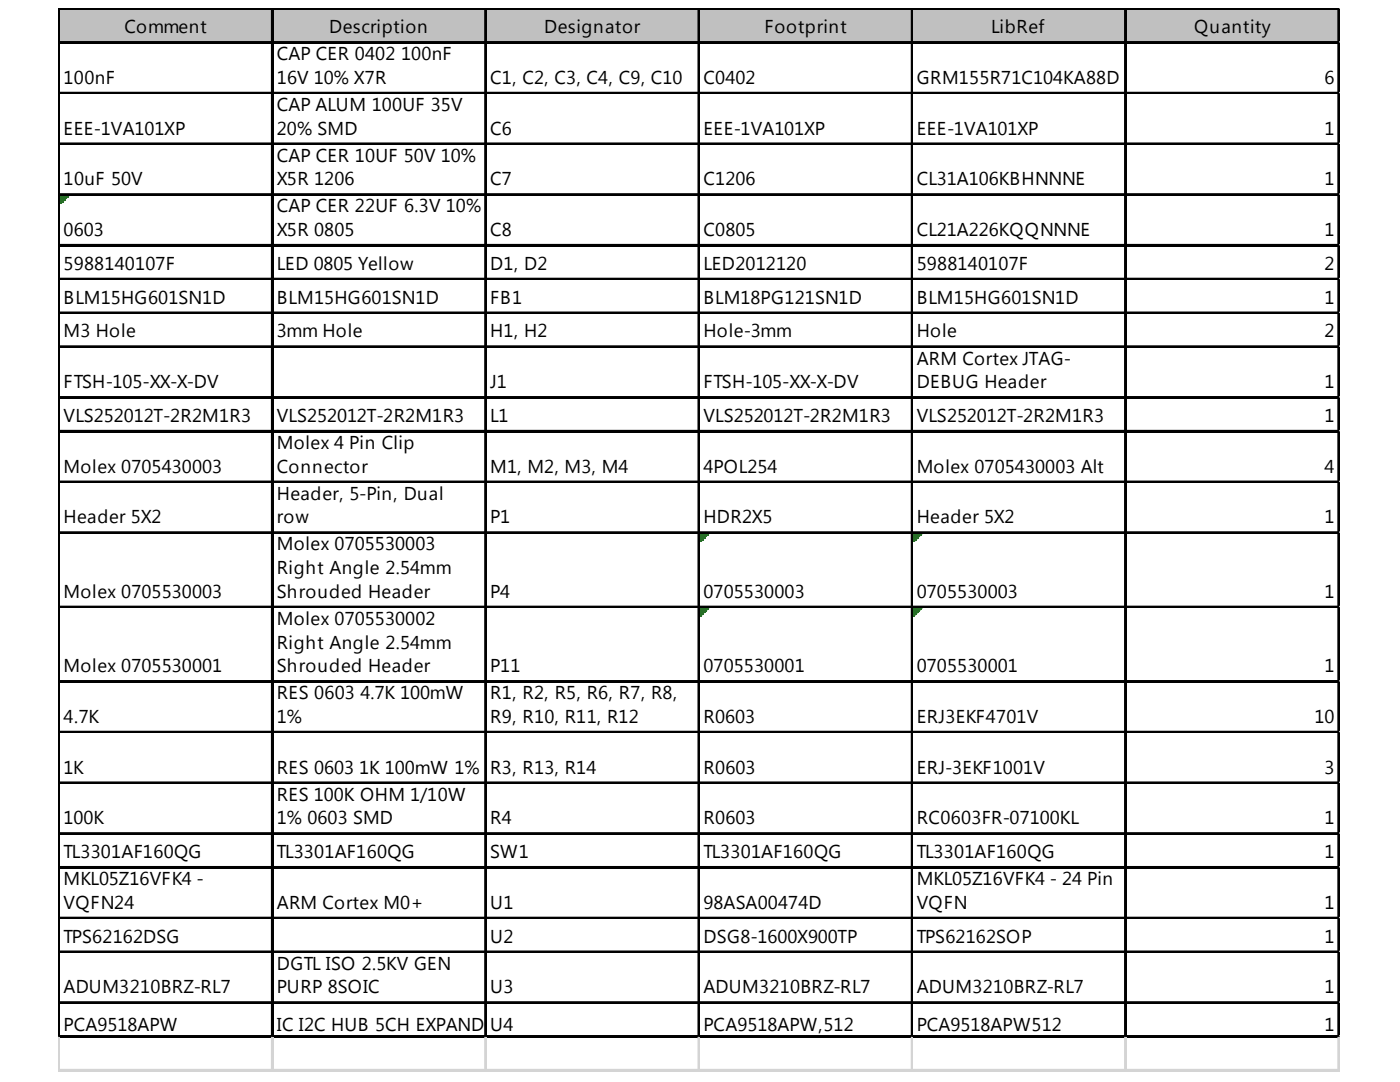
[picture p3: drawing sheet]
<svg xmlns="http://www.w3.org/2000/svg" width="279mm" height="216mm" viewBox="0 0 279 216" stroke-linecap="round" stroke-linejoin="round" font-family="sans-serif">
<defs><g id="words">
<g font-size="3.7">
<text x="24.8" y="6.6">Comment</text>
<text x="65.7" y="6.6">Description</text>
<text x="108.6" y="6.6">Designator</text>
<text x="152.5" y="6.6">Footprint</text>
<text x="197.8" y="6.6">LibRef</text>
<text x="238.3" y="6.6">Quantity</text>
<text x="12.7" y="16.7">100nF</text>
<text x="55.2" y="12">CAP CER 0402 100nF</text>
<text x="55.2" y="16.7">16V 10% X7R</text>
<text x="97.8" y="16.7">C1, C2, C3, C4, C9, C10</text>
<text x="140.4" y="16.7">C0402</text>
<text x="182.9" y="16.7">GRM155R71C104KA88D</text>
<text x="264.4" y="16.7">6</text>
<text x="55.2" y="22.1">CAP ALUM 100UF 35V</text>
<text x="12.7" y="26.9">EEE-1VA101XP</text>
<text x="55.2" y="26.9">20% SMD</text>
<text x="97.8" y="26.9">C6</text>
<text x="140.4" y="26.9">EEE-1VA101XP</text>
<text x="182.9" y="26.9">EEE-1VA101XP</text>
<text x="264.4" y="26.9">1</text>
<text x="55.2" y="32.3">CAP CER 10UF 50V 10%</text>
<text x="12.7" y="37">10uF 50V</text>
<text x="55.2" y="37">X5R 1206</text>
<text x="97.8" y="37">C7</text>
<text x="140.4" y="37">C1206</text>
<text x="182.9" y="37">CL31A106KBHNNNE</text>
<text x="264.4" y="37">1</text>
<text x="12.7" y="47.1">0603</text>
<text x="55.2" y="42.4">CAP CER 22UF 6.3V 10%</text>
<text x="55.2" y="47.1">X5R 0805</text>
<text x="97.8" y="47.1">C8</text>
<text x="140.4" y="47.1">C0805</text>
<text x="182.9" y="47.1">CL21A226KQQNNNE</text>
<text x="264.4" y="47.1">1</text>
<text x="12.7" y="53.8">5988140107F</text>
<text x="55.2" y="53.8">LED 0805 Yellow</text>
<text x="97.8" y="53.8">D1, D2</text>
<text x="140.4" y="53.8">LED2012120</text>
<text x="182.9" y="53.8">5988140107F</text>
<text x="264.4" y="53.8">2</text>
<text x="12.7" y="60.6">BLM15HG601SN1D</text>
<text x="55.2" y="60.6">BLM15HG601SN1D</text>
<text x="97.8" y="60.6">FB1</text>
<text x="140.4" y="60.6">BLM18PG121SN1D</text>
<text x="182.9" y="60.6">BLM15HG601SN1D</text>
<text x="264.4" y="60.6">1</text>
<text x="12.7" y="67.3">M3 Hole</text>
<text x="55.2" y="67.3">3mm Hole</text>
<text x="97.8" y="67.3">H1, H2</text>
<text x="140.4" y="67.3">Hole-3mm</text>
<text x="182.9" y="67.3">Hole</text>
<text x="264.4" y="67.3">2</text>
<text x="12.7" y="77.5">FTSH-105-XX-X-DV</text>
<text x="97.8" y="77.5">J1</text>
<text x="140.4" y="77.5">FTSH-105-XX-X-DV</text>
<text x="182.9" y="72.7">ARM Cortex JTAG-</text>
<text x="182.9" y="77.5">DEBUG Header</text>
<text x="264.4" y="77.5">1</text>
<text x="12.7" y="84.2">VLS252012T-2R2M1R3</text>
<text x="55.2" y="84.2">VLS252012T-2R2M1R3</text>
<text x="55.2" y="89.6">Molex 4 Pin Clip</text>
<text x="97.8" y="84.2">L1</text>
<text x="140.4" y="84.2">VLS252012T-2R2M1R3</text>
<text x="182.9" y="84.2">VLS252012T-2R2M1R3</text>
<text x="264.4" y="84.2">1</text>
<text x="12.7" y="94.3">Molex 0705430003</text>
<text x="55.2" y="94.3">Connector</text>
<text x="97.8" y="94.3">M1, M2, M3, M4</text>
<text x="140.4" y="94.3">4POL254</text>
<text x="182.9" y="94.3">Molex 0705430003 Alt</text>
<text x="264.4" y="94.3">4</text>
<text x="55.2" y="99.7">Header, 5-Pin, Dual</text>
<text x="12.7" y="104.4">Header 5X2</text>
<text x="55.2" y="104.4">row</text>
<text x="97.8" y="104.4">P1</text>
<text x="140.4" y="104.4">HDR2X5</text>
<text x="182.9" y="104.4">Header 5X2</text>
<text x="264.4" y="104.4">1</text>
<text x="55.2" y="109.8">Molex 0705530003</text>
<text x="12.7" y="119.3">Molex 0705530003</text>
<text x="55.2" y="114.6">Right Angle 2.54mm</text>
<text x="55.2" y="119.3">Shrouded Header</text>
<text x="97.8" y="119.3">P4</text>
<text x="140.4" y="119.3">0705530003</text>
<text x="182.9" y="119.3">0705530003</text>
<text x="264.4" y="119.3">1</text>
<text x="55.2" y="124.7">Molex 0705530002</text>
<text x="55.2" y="129.4">Right Angle 2.54mm</text>
<text x="12.7" y="134.1">Molex 0705530001</text>
<text x="55.2" y="134.1">Shrouded Header</text>
<text x="97.8" y="134.1">P11</text>
<text x="140.4" y="134.1">0705530001</text>
<text x="182.9" y="134.1">0705530001</text>
<text x="264.4" y="134.1">1</text>
<text x="55.2" y="139.5">RES 0603 4.7K 100mW</text>
<text x="97.8" y="139.5">R1, R2, R5, R6, R7, R8,</text>
<text x="12.7" y="144.2">4.7K</text>
<text x="55.2" y="144.2">1%</text>
<text x="97.8" y="144.2">R9, R10, R11, R12</text>
<text x="140.4" y="144.2">R0603</text>
<text x="182.9" y="144.2">ERJ3EKF4701V</text>
<text x="262.3" y="144.2">10</text>
<text x="12.7" y="154.4">1K</text>
<text x="55.2" y="154.4">RES 0603 1K 100mW 1%</text>
<text x="97.8" y="154.4">R3, R13, R14</text>
<text x="140.4" y="154.4">R0603</text>
<text x="182.9" y="154.4">ERJ-3EKF1001V</text>
<text x="264.4" y="154.4">3</text>
<text x="55.2" y="159.8">RES 100K OHM 1/10W</text>
<text x="12.7" y="164.5">100K</text>
<text x="55.2" y="164.5">1% 0603 SMD</text>
<text x="97.8" y="164.5">R4</text>
<text x="140.4" y="164.5">R0603</text>
<text x="182.9" y="164.5">RC0603FR-07100KL</text>
<text x="264.4" y="164.5">1</text>
<text x="12.7" y="171.2">TL3301AF160QG</text>
<text x="55.2" y="171.2">TL3301AF160QG</text>
<text x="97.8" y="171.2">SW1</text>
<text x="140.4" y="171.2">TL3301AF160QG</text>
<text x="182.9" y="171.2">TL3301AF160QG</text>
<text x="264.4" y="171.2">1</text>
<text x="12.7" y="176.6">MKL05Z16VFK4 -</text>
<text x="182.9" y="176.6">MKL05Z16VFK4 - 24 Pin</text>
<text x="12.7" y="181.4">VQFN24</text>
<text x="55.2" y="181.4">ARM Cortex M0+</text>
<text x="97.8" y="181.4">U1</text>
<text x="140.4" y="181.4">98ASA00474D</text>
<text x="182.9" y="181.4">VQFN</text>
<text x="264.4" y="181.4">1</text>
<text x="12.7" y="188.1">TPS62162DSG</text>
<text x="97.8" y="188.1">U2</text>
<text x="140.4" y="188.1">DSG8-1600X900TP</text>
<text x="182.9" y="188.1">TPS62162SOP</text>
<text x="264.4" y="188.1">1</text>
<text x="55.2" y="193.5">DGTL ISO 2.5KV GEN</text>
<text x="12.7" y="198.2">ADUM3210BRZ-RL7</text>
<text x="55.2" y="198.2">PURP 8SOIC</text>
<text x="97.8" y="198.2">U3</text>
<text x="140.4" y="198.2">ADUM3210BRZ-RL7</text>
<text x="182.9" y="198.2">ADUM3210BRZ-RL7</text>
<text x="264.4" y="198.2">1</text>
<text x="12.7" y="205.6">PCA9518APW</text>
<text x="55.2" y="205.6">IC I2C HUB 5CH EXPANDBUL420-TSSOP</text>
<text x="140.4" y="205.6">PCA9518APW,512</text>
<text x="182.9" y="205.6">PCA9518APW512</text>
<text x="264.4" y="205.6">1</text>
</g>
</g></defs>
<path d="M12 1.9h255.4v6.8h-255.4z" fill="#c0c0c0"/>
<path d="M12 39.1h1.7" fill="none" stroke="#008000" stroke-width=".34"/>
<path d="M12 39.1h1.7v.3h-1.7z" fill="#008000"/>
<path d="M12 39.4h1.4" fill="none" stroke="#008000" stroke-width=".34"/>
<path d="M12 39.4h1.4v.3h-1.4z" fill="#008000"/>
<path d="M12 39.7h1" fill="none" stroke="#008000" stroke-width=".34"/>
<path d="M12 39.7h1v.4h-1z" fill="#008000"/>
<path d="M12 40.1h.7" fill="none" stroke="#008000" stroke-width=".34"/>
<path d="M12 40.1h.7v.3h-.7z" fill="#008000"/>
<path d="M12 40.4h.3" fill="none" stroke="#008000" stroke-width=".34"/>
<path d="M12 40.4h.3v.3h-.3z" fill="#008000"/>
<path d="M139.7 106.5h1.7" fill="none" stroke="#008000" stroke-width=".34"/>
<path d="M139.7 106.5h1.7v.4h-1.7z" fill="#008000"/>
<path d="M139.7 106.9h1.4" fill="none" stroke="#008000" stroke-width=".34"/>
<path d="M139.7 106.9h1.4v.3h-1.4z" fill="#008000"/>
<path d="M139.7 107.2h1" fill="none" stroke="#008000" stroke-width=".34"/>
<path d="M139.7 107.2h1v.3h-1z" fill="#008000"/>
<path d="M139.7 107.5h.7" fill="none" stroke="#008000" stroke-width=".34"/>
<path d="M139.7 107.5h.7v.4h-.7z" fill="#008000"/>
<path d="M139.7 107.9h.3" fill="none" stroke="#008000" stroke-width=".34"/>
<path d="M139.7 107.9h.3v.3h-.3z" fill="#008000"/>
<path d="M182.3 106.5h1.7" fill="none" stroke="#008000" stroke-width=".34"/>
<path d="M182.3 106.5h1.7v.4h-1.7z" fill="#008000"/>
<path d="M182.3 106.9h1.3" fill="none" stroke="#008000" stroke-width=".34"/>
<path d="M182.3 106.9h1.3v.3h-1.3z" fill="#008000"/>
<path d="M182.3 107.2h1" fill="none" stroke="#008000" stroke-width=".34"/>
<path d="M182.3 107.2h1v.3h-1z" fill="#008000"/>
<path d="M182.3 107.5h.6" fill="none" stroke="#008000" stroke-width=".34"/>
<path d="M182.3 107.5h.6v.4h-.6z" fill="#008000"/>
<path d="M182.3 107.9h.3" fill="none" stroke="#008000" stroke-width=".34"/>
<path d="M182.3 107.9h.3v.3h-.3z" fill="#008000"/>
<path d="M139.7 121.4h1.7" fill="none" stroke="#008000" stroke-width=".34"/>
<path d="M139.7 121.4h1.7v.3h-1.7z" fill="#008000"/>
<path d="M139.7 121.7h1.4" fill="none" stroke="#008000" stroke-width=".34"/>
<path d="M139.7 121.7h1.4v.3h-1.4z" fill="#008000"/>
<path d="M139.7 122h1" fill="none" stroke="#008000" stroke-width=".34"/>
<path d="M139.7 122h1v.4h-1z" fill="#008000"/>
<path d="M139.7 122.4h.7" fill="none" stroke="#008000" stroke-width=".34"/>
<path d="M139.7 122.4h.7v.3h-.7z" fill="#008000"/>
<path d="M139.7 122.7h.3" fill="none" stroke="#008000" stroke-width=".34"/>
<path d="M139.7 122.7h.3v.3h-.3z" fill="#008000"/>
<path d="M182.3 121.4h1.7" fill="none" stroke="#008000" stroke-width=".34"/>
<path d="M182.3 121.4h1.7v.3h-1.7z" fill="#008000"/>
<path d="M182.3 121.7h1.3" fill="none" stroke="#008000" stroke-width=".34"/>
<path d="M182.3 121.7h1.3v.3h-1.3z" fill="#008000"/>
<path d="M182.3 122h1" fill="none" stroke="#008000" stroke-width=".34"/>
<path d="M182.3 122h1v.4h-1z" fill="#008000"/>
<path d="M182.3 122.4h.6" fill="none" stroke="#008000" stroke-width=".34"/>
<path d="M182.3 122.4h.6v.3h-.6z" fill="#008000"/>
<path d="M182.3 122.7h.3" fill="none" stroke="#008000" stroke-width=".34"/>
<path d="M182.3 122.7h.3v.3h-.3z" fill="#008000"/>
<g fill="none" stroke="#000" stroke-width=".34">
<path d="M11.7 1.6v205.4M11.8 1.6v205.4M12 1.6h255.4M12 1.8h255.4M12 8.4h255.4M12 8.5h255.4M12 18.5h255.4M12 18.6h255.4M54.2 1.9v205.1M54.4 1.9v205.1M96.8 1.9v205.1M97 1.9v205.1"/>
<path d="M139.4 1.9v205.1M139.5 1.9v205.1M181.9 1.9v205.1M182.1 1.9v205.1M224.5 1.9v205.1M224.7 1.9v205.1M267.1 1.9v205.1M267.2 1.9v205.1M12 28.6h255.4M12 28.8h255.4M12 38.7h255.4M12 38.9h255.4"/>
<path d="M12 48.8h255.4M12 49h255.4M12 55.6h255.4M12 55.7h255.4M12 62.3h255.4M12 62.5h255.4M12 69.1h255.4M12 69.2h255.4M12 79.2h255.4M12 79.4h255.4M12 85.9h255.4M12 86.1h255.4"/>
<path d="M12 96.1h255.4M12 96.2h255.4M12 106.2h255.4M12 106.3h255.4M12 121h255.4M12 121.2h255.4M12 135.9h255.4M12 136h255.4M12 146h255.4M12 146.1h255.4M12 156.1h255.4M12 156.3h255.4"/>
<path d="M12 166.2h255.4M12 166.4h255.4M12 173h255.4M12 173.1h255.4M12 183.1h255.4M12 183.3h255.4M12 189.8h255.4M12 190h255.4M12 199.9h255.4M12 200.1h255.4M12 206.7h255.4M12 206.9h255.4"/>
</g>
<g fill="none" stroke="#d4d4d4" stroke-width=".34">
<path d="M267.4 1.6h.1M11.7 207v6.8M11.8 207v6.8M54.2 207v6.8M54.4 207v6.8M96.8 207v6.8M97 207v6.8M139.4 207v6.8M139.5 207v6.8M181.9 207v6.8M182.1 207v6.8M224.5 207v6.8"/>
<path d="M224.7 207v6.8M267.1 207v6.8M267.2 207v6.8"/>
</g>
<path d="M267.4 1.6l.1 .3z" fill="#d4d4d4"/>
<path d="M267.4 8.4h.1" fill="none" stroke="#d4d4d4" stroke-width=".34"/>
<path d="M267.4 8.4l.1 .3z" fill="#d4d4d4"/>
<path d="M267.4 18.5h.1" fill="none" stroke="#d4d4d4" stroke-width=".34"/>
<path d="M267.4 18.5l.1 .3z" fill="#d4d4d4"/>
<path d="M267.4 28.6h.1" fill="none" stroke="#d4d4d4" stroke-width=".34"/>
<path d="M267.4 28.6l.1 .3z" fill="#d4d4d4"/>
<path d="M267.4 38.7h.1" fill="none" stroke="#d4d4d4" stroke-width=".34"/>
<path d="M267.4 38.7l.1 .4z" fill="#d4d4d4"/>
<path d="M267.4 48.8h.1" fill="none" stroke="#d4d4d4" stroke-width=".34"/>
<path d="M267.4 48.8l.1 .4z" fill="#d4d4d4"/>
<path d="M267.4 55.6h.1" fill="none" stroke="#d4d4d4" stroke-width=".34"/>
<path d="M267.4 55.6l.1 .3z" fill="#d4d4d4"/>
<path d="M267.4 62.3h.1" fill="none" stroke="#d4d4d4" stroke-width=".34"/>
<path d="M267.4 62.3l.1 .4z" fill="#d4d4d4"/>
<path d="M267.4 69.1h.1" fill="none" stroke="#d4d4d4" stroke-width=".34"/>
<path d="M267.4 69.1l.1 .3z" fill="#d4d4d4"/>
<path d="M267.4 79.2h.1" fill="none" stroke="#d4d4d4" stroke-width=".34"/>
<path d="M267.4 79.2l.1 .3z" fill="#d4d4d4"/>
<path d="M267.4 85.9h.1" fill="none" stroke="#d4d4d4" stroke-width=".34"/>
<path d="M267.4 85.9l.1 .4z" fill="#d4d4d4"/>
<path d="M267.4 96.1h.1" fill="none" stroke="#d4d4d4" stroke-width=".34"/>
<path d="M267.4 96.1l.1 .3z" fill="#d4d4d4"/>
<path d="M267.4 106.2h.1" fill="none" stroke="#d4d4d4" stroke-width=".34"/>
<path d="M267.4 106.2l.1 .3z" fill="#d4d4d4"/>
<path d="M267.4 121h.1" fill="none" stroke="#d4d4d4" stroke-width=".34"/>
<path d="M267.4 121l.1 .4z" fill="#d4d4d4"/>
<path d="M267.4 135.9h.1" fill="none" stroke="#d4d4d4" stroke-width=".34"/>
<path d="M267.4 135.9l.1 .3z" fill="#d4d4d4"/>
<path d="M267.4 146h.1" fill="none" stroke="#d4d4d4" stroke-width=".34"/>
<path d="M267.4 146l.1 .3z" fill="#d4d4d4"/>
<path d="M267.4 156.1h.1" fill="none" stroke="#d4d4d4" stroke-width=".34"/>
<path d="M267.4 156.1l.1 .3z" fill="#d4d4d4"/>
<path d="M267.4 166.2h.1" fill="none" stroke="#d4d4d4" stroke-width=".34"/>
<path d="M267.4 166.2l.1 .4z" fill="#d4d4d4"/>
<path d="M267.4 173h.1" fill="none" stroke="#d4d4d4" stroke-width=".34"/>
<path d="M267.4 173l.1 .3z" fill="#d4d4d4"/>
<path d="M267.4 183.1h.1" fill="none" stroke="#d4d4d4" stroke-width=".34"/>
<path d="M267.4 183.1l.1 .3z" fill="#d4d4d4"/>
<path d="M267.4 189.8h.1" fill="none" stroke="#d4d4d4" stroke-width=".34"/>
<path d="M267.4 189.8l.1 .4z" fill="#d4d4d4"/>
<path d="M267.4 199.9h.1" fill="none" stroke="#d4d4d4" stroke-width=".34"/>
<path d="M267.4 199.9l.1 .4z" fill="#d4d4d4"/>
<path d="M267.4 206.7h.1" fill="none" stroke="#d4d4d4" stroke-width=".34"/>
<path d="M267.4 206.7l.1 .3z" fill="#d4d4d4"/>
<path d="M11.7 213.4h255.8M11.7 213.6h255.8" fill="none" stroke="#d4d4d4" stroke-width=".34"/>
<use href="#words"/>
</svg>
